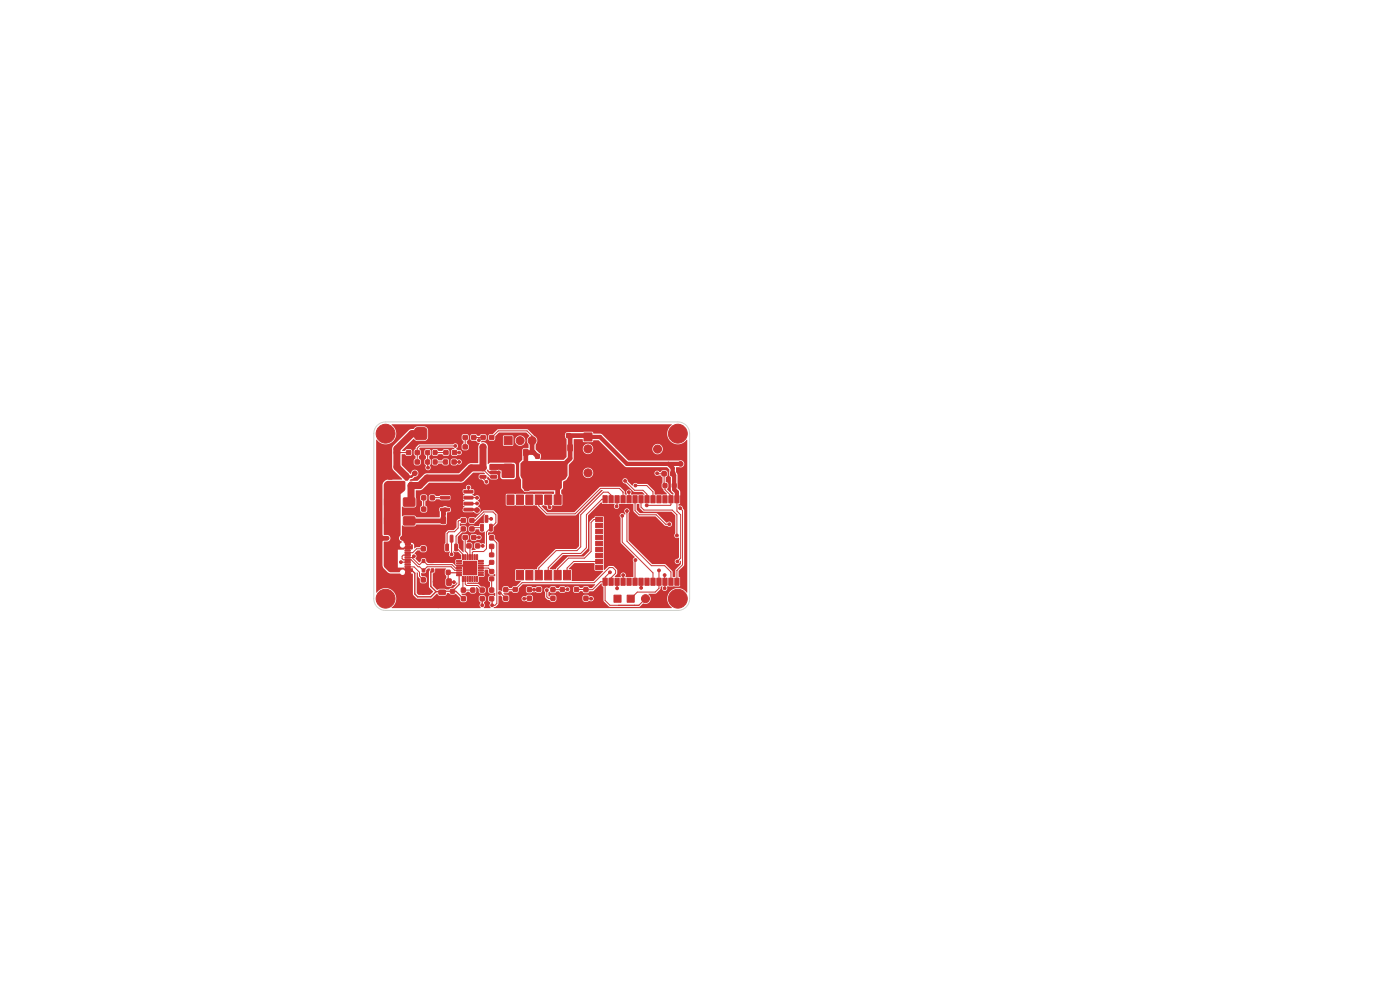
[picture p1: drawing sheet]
<svg xmlns="http://www.w3.org/2000/svg" width="297mm" height="210mm" viewBox="0 0 297 210" stroke-linecap="round" stroke-linejoin="round" font-family="sans-serif">
<g fill="#c83434" stroke="#c83434" stroke-width=".21">
<path d="M98.3 113.6h.8v.8h-.8z"/>
<path d="M100.1 113.6h.8v.8h-.8z"/>
<path d="M118.9 124.7h.8v.7h-.8z"/>
<path d="M118.9 126.2h.8v.8h-.8z"/>
<path d="M123.9 91.8h1.7v1.7h-1.7z"/>
<path d="M91.3 107.6h.8v.8h-.8z"/>
<path d="M89.5 107.6h.8v.8h-.8z"/>
<path d="M120.2 92h.8v.8h-.8z"/>
<path d="M118.7 92h.7v.8h-.7z"/>
<path d="M86 115h1v.5l-.9 .1z"/>
<path d="M86 115.8h1v.5l-.9 .1z"/>
<path d="M85.9 117.1h1.1l.1 .2-1.1 .1z"/>
<path d="M85.9 118.1h1.1l.1 .2-1.1 .1z"/>
<path d="M85.9 118.6h1.1l.1 .2-1.1 .1z"/>
<path d="M85.9 119.6h1.1l.1 .2-1.1 .1z"/>
<path d="M86 120.6h1v.5l-.9 .1z"/>
<path d="M86 121.4h1v.5l-.9 .1z"/>
<path d="M85.9 120.1h1.1l.1 .2-1.1 .1z"/>
<path d="M85.9 119.1h1.1l.1 .2-1.1 .1z"/>
<path d="M85.9 117.6h1.1l.1 .2-1.1 .1z"/>
<path d="M85.9 116.6h1.1l.1 .2-1.1 .1z"/>
<path d="M104.1 100.9h1.2l.1 .5h-1.2z"/>
<path d="M104.1 99.9h1.2l.1 .5-1.2 .1z"/>
<path d="M104.1 99h1.2l.1 .5h-1.2z"/>
<path d="M101.8 99h1.2l.1 .5h-1.2z"/>
<path d="M101.8 100.9h1.2l.1 .5h-1.2z"/>
<path d="M97.9 124.8h.8v.8h-.8z"/>
<path d="M97.9 126.6h.8v.8h-.8z"/>
<path d="M85.6 105.7h2.4v1.6h-2.4z"/>
<path d="M81.6 105.7h2.4v1.6h-2.4z"/>
<path d="M106.9 126.5h.8v.8h-.8z"/>
<path d="M106.9 124.7h.8v.8h-.8z"/>
<path d="M111.3 102.7h.7l.2 .1v1.1l-.1 .2h-.6l-.2-.1z"/>
<path d="M109.4 102.7h.7l.2 .1 .1 1.1-.2 .2h-.6l-.2-.1z"/>
<path d="M103.9 118.9h.8v.8h-.8z"/>
<path d="M103.9 117.3h.8v.8h-.8z"/>
<path d="M94.8 122.8h.7l.2 .1 .1 1.1-.2 .2h-.6l-.2-.1z"/>
<path d="M92.9 122.8h.7l.2 .1 .1 1.1-.2 .2h-.6l-.2-.1z"/>
<path d="M120.5 94.3h.7l.2 .1v1.1l-.1 .2h-.6l-.2-.1z"/>
<path d="M118.6 94.3h.7l.2 .1v1.1l-.1 .2h-.6l-.2-.1z"/>
<path d="M140.5 100.1h.8v.8h-.8z"/>
<path d="M142.3 100.1h.8v.8h-.8z"/>
<path d="M96.9 118.9h1v.2h-1z"/>
<path d="M96.9 119.4h1v.2h-1z"/>
<path d="M96.9 119.9h1v.2h-1z"/>
<path d="M96.9 120.4h1v.2h-1z"/>
<path d="M96.9 120.9h1v.2h-1z"/>
<path d="M96.9 121.4h1v.2h-1z"/>
<path d="M96.9 121.9h1v.2h-1z"/>
<path d="M98.1 122.3h.2v1.1l-.2-.1z"/>
<path d="M98.6 122.3h.2v1.1l-.2-.1z"/>
<path d="M99.1 122.3h.2v1.1l-.2-.1z"/>
<path d="M99.6 122.3h.2v1.1l-.2-.1z"/>
<path d="M100.1 122.3h.2v1.1l-.2-.1z"/>
<path d="M100.6 122.3h.2v1.1l-.2-.1z"/>
<path d="M101.1 122.3h.2v1.1l-.2-.1z"/>
<path d="M101.5 121.9h1v.2h-1z"/>
<path d="M101.5 121.4h1v.2h-1z"/>
<path d="M101.5 120.9h1v.2h-1z"/>
<path d="M101.5 120.4h1v.2h-1z"/>
<path d="M101.5 119.9h1v.2h-1z"/>
<path d="M101.5 119.4h1v.2h-1z"/>
<path d="M101.5 118.9h1v.2h-1z"/>
<path d="M101.1 117.7h.2v1h-.2z"/>
<path d="M100.6 117.7h.2v1h-.2z"/>
<path d="M100.1 117.7h.2v1h-.2z"/>
<path d="M99.6 117.7h.2v1h-.2z"/>
<path d="M99.1 117.7h.2v1h-.2z"/>
<path d="M98.6 117.7h.2v1h-.2z"/>
<path d="M98.1 117.7h.2v1h-.2z"/>
<path d="M98.3 119.2h2.7v2.7h-2.7z"/>
<path d="M133 126.3h1.5v1.5h-1.5z"/>
<path d="M82.4 100.8h.8v.8h-.8z"/>
<path d="M82.4 102.6h.8v.8h-.8z"/>
<path d="M96.5 115.4l.5 .1v1.4l-.5-.1z"/>
<path d="M94.6 115.4l.5 .1v1.4l-.5-.1z"/>
<path d="M95.5 113.6h.6l-.1 1.4-.5-.1z"/>
<path d="M85.6 109.7h2.4v1.6h-2.4z"/>
<path d="M81.6 109.7h2.4v1.6h-2.4z"/>
<path d="M142.6 102.6h.8v.8h-.8z"/>
<path d="M144.2 102.6h.8v.8h-.8z"/>
<path d="M99.9 126.6h.8v.8h-.8z"/>
<path d="M99.9 124.8h.8v.8h-.8z"/>
<path d="M116.9 126.5h.8v.8h-.8z"/>
<path d="M116.9 124.7h.8v.8h-.8z"/>
<path d="M99.7 110h.8v.8h-.8z"/>
<path d="M97.9 110h.8v.8h-.8z"/>
<path d="M88.1 95.6h.8v.8h-.8z"/>
<path d="M86.3 95.6h.8v.8h-.8z"/>
<path d="M130.2 126.3h1.5v1.5h-1.5z"/>
<path d="M123.9 124.7h.8v.8h-.8z"/>
<path d="M123.9 126.5h.8v.8h-.8z"/>
<path d="M86 100.4l.5 .1v1.4l-.5-.1z"/>
<path d="M85 102.3l.6 .1-.1 1.3-.5-.1z"/>
<path d="M86.9 102.3l.6 .1-.1 1.3-.5-.1z"/>
<path d="M99.1 115.4h.8v.8h-.8z"/>
<path d="M100.9 115.4h.8v.8h-.8z"/>
<path d="M95.6 125h.8v.8h-.8z"/>
<path d="M95.6 126.6h.8v.8h-.8z"/>
<path d="M121.9 124.7h.8v.7h-.8z"/>
<path d="M121.9 126.2h.8v.8h-.8z"/>
<path d="M106.9 98.6l.2-.1 1.6 .1v1.9l-.1 .2-1.5 .1-.2-.2z"/>
<path d="M110.9 98.6l.3-.1 1.5 .1 .1 1.9-.1 .2-1.5 .1-.3-.2z"/>
<path d="M89.4 116h.8v.8h-.8z"/>
<path d="M89.4 114.2h.8v.8h-.8z"/>
<path d="M93.1 125.2h1.3l.1 .2v.6l-.2 .2-1.1-.1-.1-.2z"/>
<path d="M93.1 127.1h1.3l.1 .2v.6l-.2 .2-1.1-.1-.1-.2z"/>
<path d="M93.6 109.7h.7l.2 .1 .1 1.1-.2 .2h-.6l-.2-.1z"/>
<path d="M95.5 109.7h.7l.2 .1v1.1l-.1 .2h-.6l-.2-.1z"/>
<path d="M85.6 126.9h1.5v1.5h-1.5z"/>
<path d="M118.1 102.6h.8v.8h-.8z"/>
<path d="M119.7 102.6h.8v.8h-.8z"/>
<path d="M103.9 120.8h.8v.8h-.8z"/>
<path d="M103.9 122.4h.8v.8h-.8z"/>
<path d="M97.9 111.8h.8v.8h-.8z"/>
<path d="M99.7 111.8h.8v.8h-.8z"/>
<path d="M94.1 97.6h.8v.8h-.8z"/>
<path d="M95.9 97.6h.9v.8h-.9z"/>
<path d="M98.3 92.4h.8v.8h-.8z"/>
<path d="M100.1 92.4h.8v.8h-.8z"/>
<path d="M94.7 121h.8v.8h-.8z"/>
<path d="M93.1 121h.8v.8h-.8z"/>
<path d="M86.3 97.6h.8v.8h-.8z"/>
<path d="M88.1 97.6h.8v.8h-.8z"/>
<path d="M119 99.7h.7l.2 .1v1.1l-.1 .2h-.6l-.2-.1z"/>
<path d="M120.9 99.7h.7l.2 .1v1.1l-.1 .2h-.6l-.2-.1z"/>
<path d="M103.9 126.6h.8v.8h-.8z"/>
<path d="M103.9 124.8h.8v.8h-.8z"/>
<path d="M103.9 94.4h.8v.8h-.8z"/>
<path d="M102.1 94.4h.8v.8h-.8z"/>
<path d="M91.1 118.7h.8l.1 .5-.8 .1z"/>
<path d="M89.6 118.7h.5v.6h-.5z"/>
<path d="M89.6 120.7h.5v.6h-.5z"/>
<path d="M91.5 120.7h.5v.6h-.5z"/>
<path d="M111.1 95.3h.7l.2 .1v1.1l-.1 .2h-.6l-.2-.1z"/>
<path d="M109.2 95.3h.7l.2 .1v1.1l-.1 .2h-.6l-.2-.1z"/>
<path d="M102 96.3h.7l.2 .1v1.1l-.1 .2h-.6l-.2-.1z"/>
<path d="M103.9 96.3h.7l.2 .1v1.1l-.1 .2h-.6l-.2-.1z"/>
<path d="M101.9 124.8h.8v.8h-.8z"/>
<path d="M101.9 126.6h.8v.8h-.8z"/>
<path d="M138.6 91.9h1.7v1.7h-1.7z"/>
<path d="M89.4 122.6h.8v.8h-.8z"/>
<path d="M89.4 124.4h.8v.8h-.8z"/>
<path d="M103.9 115.5h.8v.8h-.8z"/>
<path d="M103.9 113.7h.8v.8h-.8z"/>
<path d="M103.9 111.2l.5 .1v1.4l-.5-.1z"/>
<path d="M102 111.2l.5 .1v1.4l-.5-.1z"/>
<path d="M102.9 109.4h.6l-.1 1.4-.5-.1z"/>
<path d="M111.9 126.5h.8v.8h-.8z"/>
<path d="M111.9 124.7h.8v.8h-.8z"/>
<path d="M100.1 94.4h.8v.8h-.8z"/>
<path d="M98.3 94.4h.8v.8h-.8z"/>
<path d="M89.5 105.2h.8v.8h-.8z"/>
<path d="M91.3 105.2h.8v.8h-.8z"/>
<path d="M93.5 104h1.8l.1 .5-1.9 .1z"/>
<path d="M93.5 105.3h1.8l.1 .5-1.9 .1z"/>
<path d="M93.5 106.6l1.8-.1 .1 .5-1.9 .1z"/>
<path d="M93.5 107.8h1.8l.1 .5-1.9 .1z"/>
<path d="M98.4 107.8h1.9v.5l-1.8 .1z"/>
<path d="M98.4 106.6l1.9-.1v.5l-1.8 .1z"/>
<path d="M98.4 105.3h1.9v.5l-1.8 .1z"/>
<path d="M98.4 104h1.9v.5l-1.8 .1z"/>
<path d="M95.7 104.6h2.4v3.3h-2.4z"/>
<path d="M113.6 96.4h.8v.8h-.8z"/>
<path d="M115.2 96.4h.8v.8h-.8z"/>
<path d="M138.6 126.2h1.7v1.7h-1.7z"/>
<path d="M103.9 92.4h.8v.8h-.8z"/>
<path d="M102.1 92.4h.8v.8h-.8z"/>
<path d="M91.9 97.6h.8v.8h-.8z"/>
<path d="M90.4 97.6h.7v.8h-.7z"/>
<path d="M113.9 124.7h.8v.7h-.8z"/>
<path d="M113.9 126.2h.8v.8h-.8z"/>
<path d="M88.1 91l.5-.3 1.7 .1 .3 .6-.2 1.6-.5 .3-1.7-.1-.2-.5z"/>
<path d="M91.9 95.6h.8v.8h-.8z"/>
<path d="M90.4 95.6h.7v.8h-.7z"/>
<path d="M144.4 105.2h.9v1.5h-.9z"/>
<path d="M143.2 105.2h.9v1.5h-.9z"/>
<path d="M141.9 105.2h.9v1.5h-.9z"/>
<path d="M140.6 105.2h.9v1.5h-.9z"/>
<path d="M139.3 105.2h.9v1.5h-.9z"/>
<path d="M138.1 105.2h.9v1.5h-.9z"/>
<path d="M136.8 105.2h.9v1.5h-.9z"/>
<path d="M135.5 105.2h.9v1.5h-.9z"/>
<path d="M134.3 105.2h.9v1.5h-.9z"/>
<path d="M133 105.2h.9v1.5h-.9z"/>
<path d="M131.7 105.2h.9v1.5h-.9z"/>
<path d="M130.5 105.2h.9v1.5h-.9z"/>
<path d="M129.2 105.2h.9v1.5h-.9z"/>
<path d="M127.9 105.2h.9v1.5h-.9z"/>
<path d="M126.4 108.5h1.5v.9h-1.5z"/>
<path d="M126.4 109.8h1.5v.9h-1.5z"/>
<path d="M126.4 111h1.5v.9h-1.5z"/>
<path d="M126.4 112.3h1.5v.9h-1.5z"/>
<path d="M126.4 113.6h1.5v.9h-1.5z"/>
<path d="M126.4 114.8h1.5v.9h-1.5z"/>
<path d="M126.4 116.1h1.5v.9h-1.5z"/>
<path d="M126.4 117.4h1.5v.9h-1.5z"/>
<path d="M126.4 118.7h1.5v.9h-1.5z"/>
<path d="M126.4 119.9h1.5v.9h-1.5z"/>
<path d="M127.9 122.7h.9v1.5h-.9z"/>
<path d="M129.2 122.7h.9v1.5h-.9z"/>
<path d="M130.5 122.7h.9v1.5h-.9z"/>
<path d="M131.7 122.7h.9v1.5h-.9z"/>
<path d="M133 122.7h.9v1.5h-.9z"/>
<path d="M134.3 122.7h.9v1.5h-.9z"/>
<path d="M135.5 122.7h.9v1.5h-.9z"/>
<path d="M136.8 122.7h.9v1.5h-.9z"/>
<path d="M138.1 122.7h.9v1.5h-.9z"/>
<path d="M139.3 122.7h.9v1.5h-.9z"/>
<path d="M140.6 122.7h.9v1.5h-.9z"/>
<path d="M141.9 122.7h.9v1.5h-.9z"/>
<path d="M143.2 122.7h.9v1.5h-.9z"/>
<path d="M144.4 122.7h.9v1.5h-.9z"/>
<path d="M138.5 111.9h1.1v1.1h-1.1z"/>
<path d="M137 111.9h1.1v1.1h-1.1z"/>
<path d="M135.5 111.9h1v1.1h-1z"/>
<path d="M138.5 113.5h1.1v1h-1.1z"/>
<path d="M137 113.5h1.1v1h-1.1z"/>
<path d="M135.4 111.9h4.2v4.2h-4.2z"/>
<path d="M135.5 113.5h1v1h-1z"/>
<path d="M138.5 115h1.1v1h-1.1z"/>
<path d="M137 115h1.1v1h-1.1z"/>
<path d="M135.5 115h1v1h-1z"/>
<path d="M94.2 95.6h.8v.8h-.8z"/>
<path d="M96 95.6h.8v.8h-.8z"/>
<path d="M140.7 102.6h.8v.8h-.8z"/>
<path d="M139.1 102.6h.8v.8h-.8z"/>
<path d="M108.9 124.7h.8v.7h-.8z"/>
<path d="M108.9 126.2h.8v.8h-.8z"/>
<path d="M121.6 105h1.5v2h-1.5z"/>
<path d="M119.5 105h1.5v2h-1.5z"/>
<path d="M117.5 105h1.5v2h-1.5z"/>
<path d="M115.5 105h1.5v2h-1.5z"/>
<path d="M113.5 105h1.6v2h-1.6z"/>
<path d="M111.6 105h1.5v2h-1.5z"/>
<path d="M109.5 105h1.5v2h-1.5z"/>
<path d="M107.5 105h1.5v2h-1.5z"/>
<path d="M107.5 121h1.5v2h-1.5z"/>
<path d="M109.5 121h1.5v2h-1.5z"/>
<path d="M111.6 121h1.5v2h-1.5z"/>
<path d="M113.5 121h1.6v2h-1.6z"/>
<path d="M115.5 121h1.5v2h-1.5z"/>
<path d="M117.5 121h1.5v2h-1.5z"/>
<path d="M119.5 121h1.5v2h-1.5z"/>
<path d="M121.6 121h1.5v2h-1.5z"/>
<path d="M107 92.6h1.6v1.7h-1.6z"/>
<circle cx="124.7" cy="95.2" r=".85"/>
<circle cx="124.7" cy="97.8" r=".85"/>
<circle cx="124.7" cy="100.3" r=".85"/>
<circle cx="81.8" cy="92" r="2"/>
<circle cx="143.8" cy="92" r="2"/>
<circle cx="98.8" cy="119.6" r=".3"/>
<circle cx="98.8" cy="120.5" r=".3"/>
<circle cx="98.8" cy="121.4" r=".3"/>
<circle cx="99.7" cy="119.6" r=".3"/>
<circle cx="99.7" cy="120.5" r=".3"/>
<circle cx="99.7" cy="121.4" r=".3"/>
<circle cx="100.6" cy="119.6" r=".3"/>
<circle cx="100.6" cy="120.5" r=".3"/>
<circle cx="100.6" cy="121.4" r=".3"/>
<circle cx="143.8" cy="127" r="2"/>
<circle cx="81.8" cy="127" r="2"/>
<circle cx="139.5" cy="95.3" r=".85"/>
<circle cx="96.2" cy="105" r=".3"/>
<circle cx="96.2" cy="106.2" r=".3"/>
<circle cx="96.2" cy="107.4" r=".3"/>
<circle cx="97.6" cy="105" r=".3"/>
<circle cx="97.6" cy="106.2" r=".3"/>
<circle cx="97.6" cy="107.4" r=".3"/>
<circle cx="136.9" cy="127" r=".85"/>
<circle cx="94.3" cy="92" r="1.3"/>
<circle cx="138.3" cy="112.5" r=".3"/>
<circle cx="136.8" cy="112.5" r=".3"/>
<circle cx="139.1" cy="113.2" r=".3"/>
<circle cx="137.5" cy="113.2" r=".3"/>
<circle cx="136" cy="113.2" r=".3"/>
<circle cx="138.3" cy="114" r=".3"/>
<circle cx="136.8" cy="114" r=".3"/>
<circle cx="139.1" cy="114.7" r=".3"/>
<circle cx="137.5" cy="114.7" r=".3"/>
<circle cx="136" cy="114.7" r=".3"/>
<circle cx="138.3" cy="115.5" r=".3"/>
<circle cx="136.8" cy="115.5" r=".3"/>
<circle cx="110.3" cy="93.5" r=".85"/>
<circle cx="112.9" cy="93.5" r=".85"/>
<circle cx="115.4" cy="93.5" r=".85"/>
<circle cx="94.4" cy="103.2" r=".3"/>
<circle cx="121" cy="107.6" r=".3"/>
<circle cx="89.8" cy="125.8" r=".3"/>
<circle cx="120" cy="107.6" r=".3"/>
<circle cx="96.8" cy="109.8" r=".3"/>
<circle cx="105.6" cy="97" r=".3"/>
<circle cx="125.8" cy="109" r=".3"/>
<circle cx="105.8" cy="102" r=".3"/>
<circle cx="92.2" cy="127.4" r=".3"/>
<circle cx="113.8" cy="127.8" r=".3"/>
<circle cx="108.4" cy="103.6" r=".3"/>
<circle cx="93" cy="128.6" r=".3"/>
<circle cx="108.4" cy="102.4" r=".3"/>
<circle cx="123.8" cy="122.6" r=".3"/>
<circle cx="92.4" cy="121.8" r=".3"/>
<circle cx="107.5" cy="96" r=".3"/>
<circle cx="91.6" cy="118.2" r=".3"/>
<circle cx="138.4" cy="103" r=".3"/>
<circle cx="89.8" cy="113.4" r=".3"/>
<circle cx="144.8" cy="96.8" r=".3"/>
<circle cx="142.2" cy="96.8" r=".3"/>
<circle cx="116.6" cy="96.8" r=".3"/>
<circle cx="107.8" cy="120.2" r=".3"/>
<circle cx="92.6" cy="104" r=".3"/>
<circle cx="91.2" cy="107" r=".3"/>
<circle cx="108.2" cy="119.4" r=".3"/>
<circle cx="108.8" cy="120.2" r=".3"/>
<circle cx="122.4" cy="100.4" r=".3"/>
<circle cx="105.8" cy="100.2" r=".3"/>
<circle cx="121" cy="103.7" r=".3"/>
<circle cx="124" cy="105.6" r=".3"/>
<circle cx="119.3" cy="128" r=".3"/>
<circle cx="109.2" cy="127.8" r=".3"/>
<circle cx="122.2" cy="127.8" r=".3"/>
<circle cx="144.8" cy="122" r=".3"/>
<circle cx="81.6" cy="101.2" r=".3"/>
<circle cx="122.4" cy="120.2" r=".3"/>
<circle cx="108.4" cy="96.8" r=".3"/>
<circle cx="122" cy="107.6" r=".3"/>
<circle cx="128.4" cy="109" r=".3"/>
<circle cx="118" cy="92.4" r=".3"/>
<circle cx="106.2" cy="128.2" r=".3"/>
<circle cx="101" cy="95.8" r=".3"/>
<circle cx="96" cy="128" r=".3"/>
<circle cx="92.6" cy="106.8" r=".3"/>
<circle cx="145" cy="104.6" r=".3"/>
<circle cx="144.6" cy="102" r=".3"/>
<circle cx="87.2" cy="99.2" r=".3"/>
<circle cx="96" cy="119" r=".3"/>
<circle cx="143.6" cy="96.8" r=".3"/>
<circle cx="92.2" cy="123.4" r=".3"/>
<circle cx="99.4" cy="128" r=".3"/>
<circle cx="105.4" cy="94.8" r=".3"/>
<circle cx="93.8" cy="119" r=".3"/>
<circle cx="125.4" cy="127" r=".3"/>
<circle cx="144.4" cy="98.4" r=".5"/>
<circle cx="143.7" cy="119.1" r=".3"/>
<circle cx="104.4" cy="128.4" r=".3"/>
<circle cx="96.3" cy="123.5" r=".3"/>
<circle cx="102.3" cy="128.4" r=".3"/>
<circle cx="90.8" cy="99.2" r=".3"/>
<circle cx="94.2" cy="109" r=".3"/>
<circle cx="99.4" cy="103.4" r=".3"/>
<circle cx="137.2" cy="107.2" r=".3"/>
<circle cx="139.4" cy="100.4" r=".3"/>
<circle cx="104.2" cy="110.1" r=".3"/>
<circle cx="95.8" cy="117.6" r=".3"/>
<circle cx="129.4" cy="121.4" r=".3"/>
<circle cx="120.4" cy="125" r=".3"/>
<circle cx="136" cy="124.7" r=".3"/>
<circle cx="130.9" cy="124.8" r=".3"/>
<circle cx="113.3" cy="125.1" r=".3"/>
<circle cx="87.8" cy="118" r=".3"/>
<circle cx="85" cy="119.2" r=".3"/>
<circle cx="88" cy="100.4" r=".5"/>
<circle cx="101.2" cy="108.2" r=".5"/>
<circle cx="116" cy="125.2" r=".3"/>
<circle cx="103.2" cy="102.2" r=".3"/>
<circle cx="101.6" cy="93.4" r=".3"/>
<circle cx="111.2" cy="127" r=".3"/>
<circle cx="139.8" cy="121" r=".3"/>
<circle cx="101.6" cy="114" r=".3"/>
<circle cx="102.4" cy="115.8" r=".3"/>
<circle cx="141" cy="122" r=".3"/>
<circle cx="141" cy="124.8" r=".3"/>
<circle cx="106" cy="125.8" r=".3"/>
<circle cx="96.6" cy="94.6" r=".3"/>
<circle cx="133.4" cy="104.4" r=".3"/>
<circle cx="101.2" cy="105.6" r=".3"/>
<circle cx="97.4" cy="98" r=".3"/>
<circle cx="101.2" cy="106.8" r=".3"/>
<circle cx="97.4" cy="96" r=".3"/>
<circle cx="134.8" cy="103" r=".3"/>
<circle cx="132" cy="109.4" r=".3"/>
<circle cx="133" cy="108.4" r=".3"/>
<circle cx="132.6" cy="102" r=".3"/>
<circle cx="116.6" cy="107.6" r=".3"/>
<circle cx="130.8" cy="107.4" r=".3"/>
<circle cx="144.3" cy="107.8" r=".3"/>
<circle cx="132.2" cy="122" r=".3"/>
<circle cx="143.6" cy="113.6" r=".3"/>
<circle cx="142" cy="111.2" r=".3"/>
<circle cx="134.8" cy="118.8" r=".3"/>
</g>
<path d="M111.6 96.8v2.9l.2 .3M111.6 96h1.6M112.9 93.5v2.2l1.1 1.1M124.7 92.7l-.3-.3h-3.8l.3 .4v4.5l-1.3 1.3M81.3 114.2h.8M85.4 114.2h1.1M94.4 108.1l-.4 .4-.1 2h-7.1M117 102l1.3 1.3v2.7M81.3 122.8h.8M85.4 122.8h1.1" fill="none" stroke="#c83434" stroke-width="1"/>
<path d="M86.5 120.9h.8l.7 .7v4.4l.6 .6h2.8l1.1-1.1M91.7 121l-.3 .4v3l1.1 1.1M92.5 125.5h1.3" fill="none" stroke="#c83434" stroke-width=".3"/>
<path d="M93.8 125.5l2.9-.1 1.6 1.6M97.4 122v2l-1.4 1.4M97.4 121.5h-2.3v2h1.2M102.3 126.9v1.5M104.3 126.9l.1 1.5" fill="none" stroke="#c83434" stroke-width=".25"/>
<g fill="none" stroke="#c83434" stroke-width=".21">
<path d="M84.2 96h2.5M90.7 96l.1 3.2M92.3 96h2.3M92.3 98h2.2M96.3 98h1.1M96.4 96h1M96.6 94.6h-7.6l-.5 .5v2.9M98.7 92.8v2M100.5 92.8h2M101.6 92.8v.6M102.5 99.3v.3l1.6 1.6h.6M104.3 92.8l1.4-1.4h6.1l1.1 1.1v1"/>
<path d="M85.1 119.3h1.4M86.5 117.8h-1l-.2 .2v.5l.2 .3 1.7-.1 1.5 1.5h.3l.8 .8 .8-.8h5.1l.8 .8h.9M86.9 118.3h.1M86.9 118.7v.1M87.4 118.3l1.5 1.5 .9-.8 .8 .8h5.3l.7 .7h.8M87.8 118l-.3 .3h-1M89.8 116.4h-1.4l-.9 .9h-1M89.9 105.6v2.4M94.4 105.6h-2.7M95.8 114.3v3.3M98.3 110.4h-.9l-.2 .2v1.4l-.8 .8h-1.2l-.4 .4v2.9M98.3 112.2l-1.6 1.5v2.4l1.5 1.5v.6"/>
<path d="M98.7 114v2.9l.5 .5v.8M99.4 103.4v.9M99.4 105.6h1.8M99.4 103.4h.1M99.5 115.8l.2 .2v2.2M100.1 110.4h.7l1.8-1.8h2l.6 .6v1.7l-2 2v3.5l-.6 .6h-2.2l-.2 .2v1M100.5 114h1.1M101.2 106.8h-1.8M101.3 115.8h1.1M102.3 111.9h-1.9l-.3 .3M102.5 101.2v.3l.7 .7M103.2 110.1h1"/>
<path d="M104.3 114.1l1.1 1.1v12.8l-.4 .4h-.6M104.3 119.3l-.7 .7h-1.6M104.3 115.9v1.8M116.3 106v1.3l.3 .3M127.1 119.1h-5.4l-1.4 1.4v1.5M127.1 110.2h-1.1l-.6 .6v6.2l-1.4 1.4h-3.4l-2.3 2.3v1.3M128.4 105.9h-.7l-3.3 3.3v7l-1.2 1.2h-3.9l-3 3v1.6M129.6 105.9v-.9l-.6-.6h-1l-4.8 4.8v6.8l-.8 .8h-4.4l-3.7 3.7v1.5M130.9 105.9l-.1 1.5M132 109.4v5.6l6.5 6.5v1.9M132.2 105.9v-1.5l-.8-.8h-4l-5.4 5.4h-6l-1.7-1.7v-1.3M132.6 102l2 2h1.8l.9 .9v1"/>
<path d="M133 108.4v6.4l5.2 5.2h2.8l1.3 1.3v2.1M133.4 104.4v1.5M134.7 105.9v2.4l.9 .9h3.6l2 2h.8M134.8 103h2.4l1.3 1.3v1.6M134.8 118.8l-.1 4.6M136 105.9v1.7l.6 .6h6l1 1v4.4M139.4 100.4l1.5 .1v2l.2 .2v1.2l1.2 1.2v2l-.1 .1h-5M143.6 105.9v2.5l.8 .8v9.2l-.7 .7M144.3 107.8l.5 .5v11.5l-1.2 1.2v2.4M86.5 120.3h1.3l1.2 1.1v.8l.8 .8M97 121h.1M98.2 122.8v2.3l2.1 .1"/>
<path d="M98.7 122.8v1.1l.3 .3h2.3l1 1M102 120.5h1.6l.7 .7M104.3 122.8v2.4M106 125.8h.2l1.1 1.1M112.3 126.9l-1.1 .1M113.3 125.1h.1M114.3 125.1h-2M116 125.2v1.4l.3 .3h1M120.4 125l-3.1 .1M124.3 126.9l1.1 .1M128.4 123.4h-1l-1.7 1.7h-3.4M129.4 121.4l-1 1v5l1 1h6.1l1.4-1.4"/>
<path d="M129.6 123.4v-.8l1-1v-.6l-.6-.6h-.7l-3.3 3.2h-15.2l-1.5 1.5h-2M130.9 123.4v1.4M132.2 122v1.4M136 123.4v1.3M139.8 121v3.8l-.8 .8h-3.8l-1.4 1.4M141 122v2.8"/>
</g>
<path d="M89.3 92h-1.9l-3.2 3.2v3.9l2 2M102.5 94.8v4.5h-2.5l-2.2 2.1h-7.2l-1.6 1.6h-1.8v3.1l-.4 .4" fill="none" stroke="#c83434" stroke-width="1.5"/>
<path d="M124.7 92.7h2.6l5.7 5.7h11.4M141.8 98.4l.9 .9v1.2l.3 .3v3l.6 .6v1.5" fill="none" stroke="#c83434" stroke-width=".9"/>
<path d="M88 100.4l-.7 .7h-1.1M99.4 108.1l1.8 .1" fill="none" stroke="#c83434" stroke-width=".5"/>
<g fill="#c83434">
<path d="M110.4 98.3l.5-.5h9l.5 .5v2.6a1.56 1.56 0 0 1-1.2 1.1v1.5l-.5 .5h-7.4l-.5-.5v-1.9l-.4-.7z"/>
<path d="M103.8 98.6l.2-.2h5l.2 .2v2.6l-.2 .2h-2.4l-.2-.2v-1.4l-.5-.2-2 .1-.1-.1z"/>
<path d="M81.6 102.4l.6-.4h3.6l.2 .2v1.6l-.2 .3-.8 .7v8.7a.79 .79 0 0 0-.3 .9 .79 .79 0 0 0 .6 .6 .63 .63 0 0 0-.3 1 .63 .63 0 0 0 1-.2h1l.4-.4 .2 .2v.8l-.2 .2-.4-.2h-1l-.3 .2h-1.3v3.8l3.2 .2v.6l-.2 .2-.5-.2h-.8a.69 .69 0 0 0-.8-.4 .69 .69 0 0 0-.6 .6h-1.9l-.3-.1-.9-.9-.2-.4v-5l.8-.1a.7 .7 0 0 0 .6-.7 .7 .7 0 0 0-.6-.7l-.8-.1v-10.6z"/>
<path d="M79.8 93.3a2.39 2.39 0 0 0 4-.3 2.4 2.4 0 0 0-.7-3h59.4a2.44 2.44 0 0 0-.4 3.5 2.37 2.37 0 0 0 3.7-.2v32.4a2.37 2.37 0 0 0-2.4-.9 2.37 2.37 0 0 0-1.8 1.8l.1 1.1 .8 1.3-37.8-.1 .5-.2 .5-.6 .1-1.8h.4l.3 .3 .1 .8 .4 .2h.8l.2-.2v-.5h2.6v.2a.73 .73 0 0 0 1.1 .4l.3 .1h.6l.4-.4v-.6l-.2-.4h-.8l-.3 .1a.35 .35 0 0 1-.6 .1l-.3 .3-.2 .2h-2.6a.57 .57 0 0 0-.4-.7l-.6-.1-.2-.3h.8l.5-.4 .5 .1 .3 .3h.8l.3-.3 .1-.7h1.5v.8l.4 .2h.6l.4-.2 1.7 .2 .3-.3v-.4h.4l.3 .6v1.1l1.3 .8 .9-.1 .1-.9h5.6v.7l.2 .3h.8l.3-.1a.61 .61 0 0 0 .9 0 .61 .61 0 0 0 0-.9 .61 .61 0 0 0-.8-.1l-.4-.3h-.8l-.2 .4h-5.6l-.1-.3-.3-.1h-.8l-.3 .4-.2-.2v-.7l.2-.2 .5 .3h.6l.5-.4h.4l.5 .4h.7l.3-.3a.58 .58 0 0 0 .9-.4 .58 .58 0 0 0-.8-.6l-.4-.1h-.7l-.4 .3h-.5l-.5-.3-.6-.1-.6 .5a.56 .56 0 0 0-.6-.1 .56 .56 0 0 0-.4 .4h-.4v-.5l-.4-.2-1.6 .2-.4-.2-.6-.1-.3 .2-.1 .3h-1.5l.8-.9h15.3v.2l-.7 .6h-.5l-.4-.4-.6 .1-.5 .3h-.5l-.4-.3h-.7l-.3 .2v.8l.2 .3 .9 .1 .3-.4h.5l.3 .4h.8l.4-.4h.9l1.7-1.7 .1 .6 .3 .2v3l1.3 1.2h6.3l.8-.7a1.18 1.18 0 0 0 1.5-.5 1.18 1.18 0 0 0-.3-1.5l1.5-.1 1-.9 .1-.6h.3a.61 .61 0 0 0 .2 .8 .61 .61 0 0 0 .8-.2v-.5l.2-.1h2.4l.2-.2v-1.6l-.3-.3v-1.1l1.1-1.4v-11.5l-.3-.5a.56 .56 0 0 0-.7-.5l-.1-.4 .3-.2v-2.4l-.6-.8v-2.8l-.3-.6v-.9l.7-.1a.76 .76 0 0 0 1.1-.7 .76 .76 0 0 0-1.1-.7h-10.8l-2.5-2.5h7.6v.2a1.11 1.11 0 0 0 1.7 .8 1.11 1.11 0 0 0 0-1.9 1.11 1.11 0 0 0-1.7 .9h-7.6l-3.3-3.2h-1.6l-.3-.4h-4.9a.83 .83 0 0 0-.8 .6 .83 .83 0 0 0 .3 1v3.7l-.6 .6h-4.9v-.4a.82 .82 0 0 0-.3-1l-.8-.8 .1-1a1.3 1.3 0 0 0-.5-2l-1.4-1.2h-6.1l-1.1 .9-.8 .1-.2 .4v.8l.4 .2 .9-.1 .2-.8h1.6v1.7l.2 .3h1.8l.2-.3v-.9h.3v.2a1.11 1.11 0 0 0 1.7 .8 1.11 1.11 0 0 0 0-1.9 1.11 1.11 0 0 0-1.7 .9h-.3v-.9l-.2-.1h-1.8l-.2 .2h-1.6l.8-.9h5.7l.7 .7a1.29 1.29 0 0 0-.2 1.9v.7h-.9l-.3 .3-.1 2.2-.7 .8v2.6l.4 .8 .1 1.9 .8 .8 6.1-.1v.4l-.2 .1h-9.8l-.2 .2v2.1l.2 .2h6.4l2.1 2h6l5.5-5.3h.3l-4.9 5.1-.1 6.8-.6 .6h-4.3l-3.9 3.8-.1 .4-4.4 .1-.2 .2v2.1l.2 .2h.9l.1 .1-1 .9-.7 .1-.2 .3h-.6l-.4-.3h-.8l-.2 .3-.1 .8-.8-.3v-10.1l-.6-.7-.2-.9-.3-.2-1.1 .1 .2-.5h.6l.3-.1 .1-1 .8-.9v-1.8l-.7-.8h-2.3l-1.6 1.5-.5-.1-.9 .1-.1 .3v.8l.4 .2h.7l2.2-2.1h.2l-.3 .4 .1 1.6h-.8l-.3 .6-1.8-.1-.4 .4v.8l.4 .2h.8l.3-.6h.8v.4l.3 .2 .8-.1 .1 2.5h-.9l-.3-.2h-.9l-.2 .4v.6l.3 .5-.8 .1 .1-1.4-.4-.2h-.7a.41 .41 0 0 1 .3-.6v-.8h.4l.1 .9 1 .1a.55 .55 0 0 1 .8-.1 .59 .59 0 0 0 .4-.9 .59 .59 0 0 0-.9-.2l-.3-.2h-.7l-.4 .4h-.4l-.4-.4h-.8l-.2 .4-.1 .6 .4 .5 .1 2.3-1.1-.9v-.8l-.2-.3v-1.2l.9-.9 .8-.1 .2-.4v-.6l-.2-.4h-1.3l.1-.5 .4 .1 .9-.1 .1-.3v-.8l-.4-.2h-.8l-.9 .8-.1 1.4-.5 .5-1.2 .1-.6 .5-.2 3.9 .4 .2 .8-.1a.57 .57 0 0 0 0 1 .57 .57 0 0 0 .9-.5l-.3-.3 .1-.2 .4 .1h.6l.6 .6v.9h-1a1.11 1.11 0 0 0 0 1.3h1.1a.43 .43 0 0 0 .2-.7l.3-.3 2.4 .1a.3 .3 0 0 1 .4 0 .3 .3 0 0 1 0 .4v2.2a.29 .29 0 0 1 0 .4 .29 .29 0 0 1-.4 0h-2.2a.29 .29 0 0 1-.4 0 .29 .29 0 0 1 0-.4l-.1-.9a.39 .39 0 0 0-.2-.6h-1.1l-.9-.7h-5.1l-.4-.3-.1-.5-.3-.2-.5 .1-.2 .5-.3 .3-.8-.9a.7 .7 0 0 0-.2-1.1l.6-.5h.5l.4 .3h.8l.2-.3v-.9l-.4-.2h-.6l-.4 .4h-.8l-.3 .2-.2-.8-.3-.3h-.3l-.3 .3h-.9l-.5-.7-.4-.3-.2-.3 .4-.7v-2l.5 .2h2l.6-.4 6 .1 .4-.4v-2.2l.7-.2 .2-.3-.1-.5-.2-.2-1-.2-1 .2-.2 .3v1.8h-4.8l-.6-.4h-2l-.5 .2v-2l.5 .2h2l.4-.3v-2.1h.9l.1 .6 .3 .5v.8l-.3 .5v.6l.4 .4h.8l.2-.4v-.6l-.4-.5v-.8l.4-.5v-.6h.4v.8l.4 .2h.8l.3-.4h.7l.4 .2h1.7l.3-.3v-.5l-.3-.3h-1.7l-.4 .2h-.7l-.4-.3h-.7l-.3 .1-.1 .3h-.4l-.2-.4h-.8l-.3 .1-.2 .3h-.9v-1.2h9.9l.1 .5 .4 .3-.5 .5 .1 .4 .4 .4-.4 .4v.5l.4 .4-.4 .3v.6l.3 .3 1.9-.1a.89 .89 0 0 0 1.5-.2v-.6l-.5-.4a.7 .7 0 0 0 .4-.6 .7 .7 0 0 0-.4-.6 .59 .59 0 0 0 .3-.9 .59 .59 0 0 0-.9-.1l-.6-.3 .4-.3v-.5a.45 .45 0 0 0-.6-.4h-.1a.59 .59 0 0 0-.6-.9 .59 .59 0 0 0-.4 .9l-.6 .1-.2 .3h-9.9l1.3-.2 1.5-1.5h7.1l2.3-2.1h2.3l.1 .3h-1l-.3 .4 .1 .5 .6 .2 .4 .4a.59 .59 0 0 0 .5 .6 .59 .59 0 0 0 .7-.5 .59 .59 0 0 0-.5-.6l.2-.5 .7 .6h1.2l.3-.4-.1-.4-.2-.3h-1.4l-.7-.7 .2-.3 .4 .4 1.9-.1 .3 .1 .1 1.3 .3 .3 2.5 .1 .5-.5v-2.6l-.4-.4-5.1-.1-.5 .3v-3.4a1.09 1.09 0 0 0-1.4-1.2l.1-.3h.6l.4-.2v-.8l-.2-.4h-.9l-.4 .4-.4-.1-.5-.3h-.6l-.4 .2v.8l.1 .3 .3 .1h.8l.3 .3 .5 .2-.3 .7v3.5l-2 .2-2.1 2h-6.9l-.5 .2-1.4 1.4h-1.7l.2-.3 .5-.2 .3-.3a.79 .79 0 0 0 .8-.8 .79 .79 0 0 0-.8-.8 .79 .79 0 0 0-.7 .9l-2-1.9 .1-2.3h.6l.4 .4h.7l.4-.2v-.8h.4v.6l.4 .5-.1 .5-.3 .4v.6l.4 .4h.7l.3-.4v-.6l-.3-.4v-.5l.3-.5 .1-.6h.7v.7l.4 .4v.5l-.4 .3v.8l.4 .3a.6 .6 0 0 0 0 .9 .6 .6 0 0 0 .9-.1 .6 .6 0 0 0-.1-.8l.2-.3v-.7h.2v.7l.4 .3h.6l.5-.4h.6l.5 .4h.7l.3-.2 .1-.8h.3v.6l.2 .4h.9l.3-.2a.61 .61 0 0 0 1-.5 .61 .61 0 0 0-1-.5l-.3-.2h-.7l-.4 .4h-.3l-.3-.4h-.8l-.4 .3-.7 .1-.4-.4h-.7l-.3 .1-.1 .3h-.2l-.3-.5v-.5l.3-.3v-.7h.2v.7l.4 .3h.6l.5-.4h.7l.4 .4h.7l.4-.4v-.8l-.3-.2h-.7l-.5 .3-.7 .1-.4-.4h-.7l-.3 .1-.1 .3h-.2l-.2-.4h-.7l-.3 .1-.2 .3h-.7l-.4-.5 .3-.3h6.9l.3 .3-.7 .3v1l.4 .2h.7l.3-.2a.61 .61 0 0 0 .9-.5 .61 .61 0 0 0-.9-.5l-.4-.3a.59 .59 0 0 0 .4-.9 .59 .59 0 0 0-1 0h-7.1l-.8 .6-.1 .4-.3 .4h-.4l-.1-.3-.3-.1h-.7l-.4 .4-.6-.1 2.5-2.5 .7 .4 1.5 .1a.91 .91 0 0 0 .8-1.1h7.1l.1 .6 .3 .5v.5l-.3 .4v.8l.3 .2h.7l.4-.4v-.6l-.4-.5 .1-.5 .3-.4v-.6l-.2-.4h-.9l-.4 .4h-7.1v-1.3a.9 .9 0 0 0-.8-.8l-1.5 .1-.7 .5-.9 .1-3.5 3.5-.2 .5v4.3l2.1 2.3-3.2 .1-.7 .5-.3 .5v10.6l.3 .3 .9 .1 .3 .3-.3 .5h-.9l-.2 .3-.1 5.1 .3 .5 1 1 .4 .2h2a.87 .87 0 0 0 1.3-.2h.8l.7 .3v4.3l.8 .9h3.1l1.2-1.1 .5 .5h1.1l.3-.1 .2-.5h.4l.5 .3 1-.1 .8 .8 .2 .8 .9 .1 .4-.2v-.9l-.2-.3-.7-.1-.2-.3h.7l.5-.4h.5l.4 .4h.8l.2-.4v-1l.5 .4 .1 .6 .2 .4h.8l.4-.2v-.9l-.2-.3-.8-.1-.6-.5h-2.2l-.2-.2 2.4-.1 .2-1.2 1.1-.1 .1-.2v-1.2h.6l.2 .6 .2 .4 1.3-.1-.1 .5-.3-.2h-.8l-.3 .4v.6l.4 .4v.9l-.4 .4v.9l.4 .2 1.1-.1-.1 .6-.4-.1h-.6l-.4 .2v.9l.4 .4a1.11 1.11 0 0 0 0 1.2h-1.3l-.1-.2a.6 .6 0 0 0 .1-.8l.3-.6v-.9l-.4-.2h-.6l-.3 .1-.1 .3v.7l.3 .3v.3a.55 .55 0 0 0 .1 .8l-.1 .2-18.8-.1a2.31 2.31 0 0 0 .3-3.5 2.31 2.31 0 0 0-3.6 .3z"/>
<path d="M88.4 121.5l.3 .1v.6l.4 .6v.7l.4 .2h.8l.2-.3-.1-1-.8-.1-.3-.3 .1-.4h.6a.55 .55 0 0 0 .4-.7l.4-.3 .4 .1-.2 .6v3.2l.9 1-.7 .7h-2.4l-.4-.3z"/>
<path d="M92.3 120.6h2.3l-.2 .5v.7l.3 .4-.2 .8 .1 1.2 .3 .3h.7l.5-.5a.68 .68 0 0 0 .8-.5l.1 .4-.8 .8-.7 .1-.2 .2-2-.1-.7 .2-.8-.9v-2.5l.5-.4z"/>
<path d="M120.7 120.6l1.2-1.2h4.1l.2 .3v1.3l1.8 .2-2.1 2.1h-4.6v-2.4l-.6-.2z"/>
<path d="M127.5 106.6l.4 .3h2.5a.61 .61 0 0 0 0 .9 .61 .61 0 0 0 .9 0 .61 .61 0 0 0 0-.9h3l.1 1.6 1 1h3.6l2 2h.5a.57 .57 0 0 0 .9 .1 .57 .57 0 0 0 0-.8 .57 .57 0 0 0-.9 .1l-.2-.1-2-1.9-3.6-.1-.6-.7v-1.2h.5l.1 .9 .9 .7 5.9 .1 .8 .8-.1 3.8a.6 .6 0 0 0 0 .8 .6 .6 0 0 0 .8 .1l.1 4.1-.4 .3a.56 .56 0 0 0-.5 .7 .56 .56 0 0 0 .7 .5 .56 .56 0 0 0 .4-.7h.2l-.1 .7-1.1 1.2v1.4l-.3 .2-.3-.2-.1-1.2-1.4-1.4-2.9-.1-5-5v-5.7a.58 .58 0 0 0 .1-.9 .58 .58 0 0 0-.8 0 .58 .58 0 0 0 .1 .9l-.2 .3a.57 .57 0 0 0-.9-.2 .57 .57 0 0 0 .1 .9v5.2l2.9 3v.2a.56 .56 0 0 0-.2 .8v3.3h-1.7a.6 .6 0 0 0-.5-1 .6 .6 0 0 0-.5 1h-1.3l.5-.7v-.7l-.8-.9h-1l-.8 .8h-.2v-11.2l-.2-.2h-1.6l-1.2 1.2v6.1l-1.2 1.2-3.4 .1-2.6 2.6-.6 .1-.7-.1 2.8-2.9 3.8-.1 1.5-1.3v-7z"/>
<path d="M121.7 93.2h1.8l.2 .4 .2 .2h1.7l.3-.4h1.1l5.8 5.7h8.7l.5 .5v1.2l.3 .5v2.6l.6 1h-.3l-1.1-1.1 .3-.4v-.7l-.2-.3-.4-.2v-.9l.4-.5v-.8l-.4-.2h-.6l-.6 .4a.57 .57 0 0 0-.8-.3 .57 .57 0 0 0-.3 .8 .57 .57 0 0 0 .9 .1l.3 .1 .4 .3-.1 2.2 .3 .3 .1 .4 .7 .7-.1 .1h-2.5l-.1-.8-1.4-1.4-2.2-.1a.68 .68 0 0 0-1.1 .4l-.9-.9a.58 .58 0 0 0-.6-.7 .58 .58 0 0 0-.6 .6 .58 .58 0 0 0 .7 .6l1.8 1.7h1.7l.5 .5-2.6 .2-.3-.2a.59 .59 0 0 0 0-.8 .59 .59 0 0 0-.9 0 .59 .59 0 0 0 .1 .9h-.4l-.1-.7-1-.9h-4.1l-5.6 5.4h-5.6l-1.3-1.3 .4-.2 .6 .1 .1 .1a.63 .63 0 0 0 .7 .8 .63 .63 0 0 0 .4-1l2 .1 .2-.2v-2.1l-.2-.3v-.7l.3-.4 .1-1.4 .6-.4 .5-.7 .1-.9h2.9a1.11 1.11 0 0 0 1.6 1.1 1.11 1.11 0 0 0 .3-1.8 1.11 1.11 0 0 0-1.8 .6l-.1 .1h-2.9v-1.6l1-1.1v-2.4h1.9a1.11 1.11 0 0 0 1.6 1.2 1.11 1.11 0 0 0 .3-1.9 1.11 1.11 0 0 0-1.8 .6l-.1 .1h-1.9z"/>
</g>
<path d="M80 90.2l.7-.5 1.1-.2h62a2.5 2.5 0 0 1 2.5 2.5v35a2.5 2.5 0 0 1-2.5 2.5h-62a2.5 2.5 0 0 1-2.5-2.5v-35l.2-.9z" fill="none" stroke="#d0d2cd" stroke-width=".21"/>
</svg>
